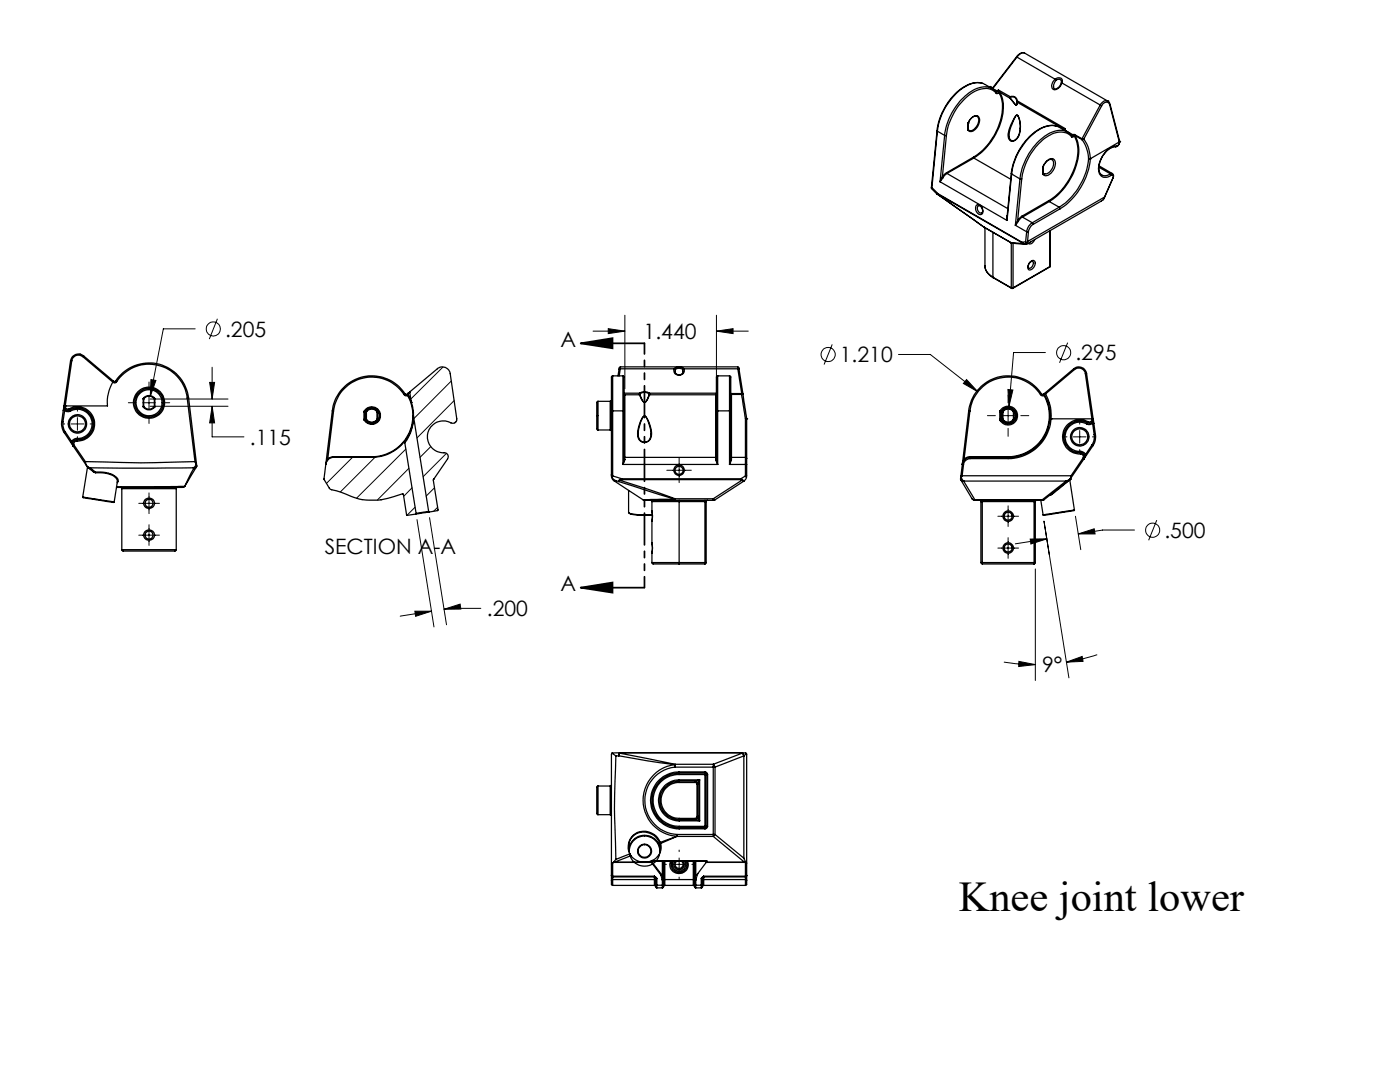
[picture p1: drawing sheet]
<svg xmlns="http://www.w3.org/2000/svg" width="279mm" height="216mm" viewBox="0 0 279 216" stroke-linecap="round" stroke-linejoin="round" font-family="sans-serif">
<defs><g id="words">
<text font-size="8.5" x="191.3" y="181.7">Knee joint lower</text>
<g font-size="4.2">
<text x="44.9" y="67.2">.205</text>
<text x="111.8" y="69.2">A</text>
<text x="128.5" y="67.7">1.440</text>
<text x="214.6" y="71.9">.295</text>
<text x="167.6" y="72.3">1.210</text>
<text x="49.9" y="88.8">.115</text>
<text x="232.4" y="107.3">.500</text>
<text x="64.8" y="110.6">SECTION A-A</text>
<text x="111.8" y="118">A</text>
<text x="97.2" y="123">.200</text>
<text x="208" y="134.1">9°</text>
</g>
</g></defs>
<g fill="none" stroke="#000" stroke-width=".25">
<path d="M196.1 16.7a5.4 5.4 0 0 0-5.2 1.7 13 13 0 0 0-3.9 7.7M197.5 17.3l.1 .1M197.5 17.3v.1M197.6 17.4l1.5 .8M197.6 17.4h.1M197.7 17.3h-.2M197.7 17.3l-.1 .1M198 17.7l-1.4-.8a3.9 3.9 0 0 0-4.2 .5 12.5 12.5 0 0 0-5.3 8.8M198.5 18l.3 .3M198.5 18a3.7 3.7 0 0 0-4.3 0 12.4 12.4 0 0 0-5.7 9M198.8 18.6a3.2 3.2 0 0 0-4.2-.4 11.9 11.9 0 0 0-5.7 8.8M198.8 18.3v.3"/>
<path d="M199.1 18.2l.2 .1M199.1 18.2l-.3 .1M199.2 18l.2 .3M199.2 18l.1 .3M199.2 18l-.1 .2M199.2 18l2.4 1.3M199.3 18.3v.2M199.3 18.5l-.3 .2-.2-.1M199.3 18.5a8 8 0 0 1-.2 7.2 12.3 12.3 0 0 1-4.8 5.7M199.3 18.5h.1M199.4 18.3l.1 .1M199.4 18.3h-.1"/>
<path d="M199.5 18.4l-.2 .1M199.5 18.4h.1M199.5 18.4l2 1.2M199.5 18.4a7.8 7.8 0 0 1 0 6.8 13.3 13.3 0 0 1-5.2 6.3M201.5 19.6l1.3 1.4 .2-.1v-.5M201.6 19.5l1.2 1.5 .2-.2-.1-.4M201.6 19.3a.95 .95 0 0 1 1.4 .8M201.6 19.5l-.1 .1M201.6 19.3v.1M201.6 19.3l-.1 .3M201.6 19.4v.1M201.6 19.4a.84 .84 0 0 1 1.3 .7"/>
<path d="M202.9 11.3l.1 .1M202.9 11.3l-4.8 6.2M203 11.4l-4.8 6.2-.5-.3M203 11.4l7.6 4.4M204.5 10.6a1.39 1.39 0 0 0-1.6 .7M204.5 10.6a1.39 1.39 0 0 0-1.5 .8M204.5 10.6l16.6 9.6M210.3 17.3h.1M210.6 15.8a1.37 1.37 0 0 0-.4 2 1.5 1.5 0 0 0 1.7-1.3M210.6 15.8a.77 .77 0 0 1 1-.3 .77 .77 0 0 1 .3 1M210.6 15.8l.2 .2M210.8 16a.59 .59 0 0 1 .7-.2 .59 .59 0 0 1 .3 .8"/>
<path d="M210.8 16l-.4 .5-.1 .8M211.8 16.6v.1a1.31 1.31 0 0 1-1.4 1l-.1-.4M211.9 16.5l-.1 .1M211.9 16.5l7.7 4.5M185.9 37.5l1 1.2M186 37.4l-.1 .1M186 37.4l1.2 1.3M186.9 38.7l9.5 6.6M186.9 38.6l.3 .1M186.9 38.6l.1 .1M186.9 38.6v.1M187 38.7l9.4 6.6"/>
<path d="M187 38.7l.2 .1M187 38.7h.1M187 26.1l.1 .1M187 26.1l-1.1 11.4M187.1 26.2l-1.1 11.2M187.1 26.2l1.4 .8M187.2 38.7v.1M187.2 38.7l16.8 9.7M187.2 38.8l16.8 9.7M187.6 36.3l13.4 7.7M188.1 35.3l-.5 1M188.1 35.3l.1 .2"/>
<path d="M188.2 35.5l-.6 .8M188.5 27h.4M188.5 27l-.9 9.3M188.9 27l-.8 8.3M188.9 34.5l-.8 .8M188.9 34.5l.1 .1M189 34.6l-.8 .9M189 34.6l12.1 7M193.2 25.9v.1M193.2 24.7v1.2M193.2 25.9l.2 .1M193.2 24.6l.1-.2a1.53 1.53 0 0 1 1.8-1.2 2.03 2.03 0 0 1-1.4 2.9l-.3-.1"/>
<path d="M193.2 24.6h.1M193.2 25.9h.1M193.2 24.6a1.77 1.77 0 0 1 1.9-1.5 1.94 1.94 0 0 1-.6 2.9 .85 .85 0 0 1-1.3 0M193.2 24.6v.1M193.2 24.6v1.3M193.4 26h.1M194.3 31.4v.1M194.3 31.4l-5.4 3.1M194.3 31.5l-5.3 3.1M194.3 31.5l7.4 4.3M201.4 27.3h.1M201.8 34.6l.1 .1"/>
<path d="M201.8 34.6l-.8 8.7M201.9 34.7l1.7 1M201.9 34.7l-.9 9.3M202.7 23.1l.3-.1a4.5 4.5 0 0 1-.1 4.7 .93 .93 0 0 1-1.1 .4 .93 .93 0 0 1-.6-1 8.6 8.6 0 0 1 1.5-4zM202.8 23h.2a4.2 4.2 0 0 1-.4 4.9 .75 .75 0 0 1-.9 .1 .75 .75 0 0 1-.3-.9 8.3 8.3 0 0 1 1.4-4.1zM202.9 20.1v.3M202.9 20.4h.1M203 20.1v.3M203 20.1h-.1M203 20.1l9.6 5.6M203 20.4l9.3 5.4M203.6 35.7h.3"/>
<path d="M203.6 35.7l-1 9.2M203.9 35.7l-.8 8.3M208.1 34.6l.1 .2M208.1 33.4v1.2M208.2 33.2a2.07 2.07 0 0 1 2-1.5 1.66 1.66 0 0 1 0 2.3 1.55 1.55 0 0 1-1.9 .9l-.1-.1M208.2 33.2l-.1 .2M208.2 33.2h.1M208.2 34.5l.1 .1M208.2 34.5v.1M208.2 34.5v.3M208.2 33.3l-.1 .1M208.2 34.5l-.1 .1"/>
<path d="M208.2 33.3v1.2M208.2 33.2l.2-.4a1.37 1.37 0 0 1 1.6-.9 2.01 2.01 0 0 1-1.3 2.8l-.4-.1M208.2 33.2v.1M208.3 34.6h.1M211 25.2a5.1 5.1 0 0 0-4.9 1.5 12.7 12.7 0 0 0-4.3 7.9M212.3 25.8h.1M212.3 25.9h.1M212.3 25.8v.1M212.3 25.8l.1 .1M212.4 25.9l1.7 1M212.4 25.9v.1M212.6 25.7l-.3 .1"/>
<path d="M212.6 25.7l-.3 .2M212.6 25.7l-.2 .2M213.1 26.4l-1.7-1a4.4 4.4 0 0 0-4.6 .8 12.8 12.8 0 0 0-4.9 8.5M213.5 26.7a3.5 3.5 0 0 0-4.3 0 12.6 12.6 0 0 0-5.6 9M213.5 26.7l.4 .4v.2M213.9 27.3a3.4 3.4 0 0 0-4.7-.2 12 12 0 0 0-5.3 8.6M214.1 26.9l.2 .2M214.1 26.9l.4 .1M214.1 26.9l-.2 .1M214.3 27.1l-.1 .2h-.3M214.3 27.1a7.1 7.1 0 0 1 .2 6.2 12.6 12.6 0 0 1-5.2 6.7M214.5 27v.1"/>
<path d="M214.5 26.8l-.4 .1M214.5 26.8v.2M214.5 27l1.4 .8M214.5 26.8l1.4 .9M214.5 27.1a7.2 7.2 0 0 1 .2 6.3 12.9 12.9 0 0 1-5.3 6.8M214.5 27.1h-.2M215.9 27.8a6.6 6.6 0 0 1 1.3 3.9M215.9 27.8v.1M215.9 27.7l.4 .1M215.9 27.7h.1M215.9 27.7v.2M215.9 27.7v.1"/>
<path d="M216.3 27.8a6.6 6.6 0 0 1 1.3 3.9M216.3 27.8l-.4 .1M217.2 31.7a13.2 13.2 0 0 1-5.8 9.6M217.2 31.7h.4M217.6 31.7a13.5 13.5 0 0 1-6 10M217.6 31.7h.1M219.3 33.1l2.7 1.5M219.3 33.4l2.3 1.3M219.6 21l.3 .1M219.6 21l-3.7 6.7M219.9 21.1l-3.6 6.7M220.4 39.3l-.2 .6-.5 .2-14.8 8.6"/>
<path d="M220.4 39.3l-15.3 8.9M221.1 20.2l.4 .6M221.1 20.2h.1M221.1 20.2a1.15 1.15 0 0 0-1.5 .8M221.5 21a.84 .84 0 0 0-.9-.6 .84 .84 0 0 0-.7 .7M221.5 21l1.9 7.3M221.5 20.8l1.9 7.4v.1M221.5 20.8v.2M221.6 34.7l.2 .3M221.8 35a.3 .3 0 0 1 .4 .1 .3 .3 0 0 1-.1 .4M222 34.6a.65 .65 0 0 1 .1 .9M222 34.6l-.4 .1"/>
<path d="M222.1 35.5h.1M222.1 35.5l-1.7 3.8M222.1 35.5l-1.8 4.1M222.6 29.3a4.5 4.5 0 0 0-3.3 4.2 1.33 1.33 0 0 0 .7 1.5 1.33 1.33 0 0 0 1.6-.3M222.8 29.1a4.5 4.5 0 0 0-3.5 3.9 1.91 1.91 0 0 0 1 2.4l.7-.1 .8-.3M222.8 29.1l-.2 .2M223.4 28.4a.76 .76 0 0 1-.6 .7M223.4 28.3h.1M223.4 28.3l-5.8 3.4M223.4 28.2a1.02 1.02 0 0 1-.8 1.1M223.4 28.2h.1M223.4 28.2v.2"/>
<path d="M194.8 41a.85 .85 0 0 1 1.3 .7 .69 .69 0 0 1-.3 1.1 .69 .69 0 0 1-.9-.5 1.35 1.35 0 0 1-.1-1.3zM195.3 41a.88 .88 0 0 1 .7 .6 .88 .88 0 0 1-.2 .9 .91 .91 0 0 1-.5-1.5zM196.4 45.3v.1M196.4 45.3h.1M196.4 45.3l5.4 3.1M196.4 45.4l5.4 3.1M196.6 45.4v7.7a2.76 2.76 0 0 0 1.6 2.2M196.6 53.1a2.69 2.69 0 0 0 1.6 2.3M198.2 55.3v.1M198.2 55.3l3.6 2.1M198.2 46.4v8.9M198.2 55.4l3.7 2.1"/>
<path d="M201 43.3v.7M201 43.3h.1M201 43v1M201.8 48.4l.3 .1M201.8 48.4v.1M201.8 48.4l2.5 .2M201.8 48.5h.3M201.8 57.4h.4M201.8 57.4l.1 .1M201.8 48.5v8.9M201.9 57.5h.2M202.1 48.5l2.5 .3"/>
<path d="M202.2 57.4l-.1 .1M202.2 48.6v8.8M202.6 44.9l2.3 1.3M203.1 44l-.5 .9M203.1 44l.1 .1M203.2 44.1l-.6 .8M203.9 43.1l-.8 .9M203.9 43.1l.1 .2M204 48.4l.3 .2M204 48.4v.1M204 43.3l-.8 .8M204 48.5l.3 .1"/>
<path d="M204 43.3l2 1.2M204.3 48.6h.1M204.3 48.6l.2 .2M204.3 48.6l.4 .2M204.5 48.8h.2M204.5 48.8h.1M204.7 48.2l.2 .3M204.7 48.2l-.7 .2M204.9 46.2h.3M204.9 48.5v.2M204.9 48.7l-.2 .1M204.9 46.2l-.2 2"/>
<path d="M205.1 48.2l-.2 .3M205.2 46.2l-.1 2M205.6 52.3a.57 .57 0 0 1 .8-.3 .57 .57 0 0 1 .2 .8 1.03 1.03 0 0 1-1.4 1 1.3 1.3 0 0 1 .4-1.5zM205.6 52.3a.37 .37 0 0 1 .6-.1 .37 .37 0 0 1 0 .6 .67 .67 0 0 1-1 .6l.1-.7zM205.7 48.2l-.1 .1M206 44.5a2.26 2.26 0 0 0-1.1 1.7M206 44.5l.2 .3M206.2 44.8a2.13 2.13 0 0 0-1 1.4M206.5 47.8a.86 .86 0 0 1-1.3 .7M209.3 40l.1 .2M209.3 40l-5.4 3.1M209.4 40.2l2 1.1"/>
<path d="M209.4 40.2l-5.4 3.1M209.4 53.3l-7.3 4.2M209.5 53.2l-.1 .1M209.5 53.2l-7.3 4.2M209.5 46.1v7.1M209.6 53.1l-.2 .2M209.6 53.1l-.1 .1M209.6 46v7.1M211.4 41.3l.2 .4M211.4 41.3l-5.4 3.2M211.6 41.7l-5.4 3.1M14.1 72h.2"/>
<path d="M14.1 72l-1.3 9M14.3 72l-1.3 9M16 70.7h.1M16.5 71.2a1.35 1.35 0 0 0-2.2 .8M16.5 71.2l6 5M16.7 71l-.2 .2M16.7 71a1.59 1.59 0 0 0-2.6 1M16.7 71l5.9 5M22.5 76.2a8.4 8.4 0 0 0-1.1 4.8h-8.4M22.5 76.2v.1M22.6 76l-.1 .2M22.6 76l.1 .1"/>
<path d="M22.7 76.1l-.2 .2M23.1 76l-.2 .2-.2-.1M23.1 76l.2 .2M23.1 76a8 8 0 0 1 8.4-3.4 8 8 0 0 1 6.1 6.8M23.3 76.2a.46 .46 0 0 1-.8 .1M23.3 76.2a7.7 7.7 0 0 1 8.2-3.3 7.7 7.7 0 0 1 5.9 6.5M28.6 79.6h.1M28.6 79.6v1.5M28.6 79.5a1.41 1.41 0 0 1 2.3 0M28.6 79.5v.1M28.6 79.5l.1 .1M28.7 79.6v1.5"/>
<path d="M28.7 79.6a1.31 1.31 0 0 1 2.1 0M28.7 79.6h.1M30.8 79.6h.1M30.8 79.6v1.5M30.9 79.5v.1M30.9 79.5l-.1 .1M30.9 79.6v1.5M37.4 79.4l1.5 12.7M37.6 79.4h-.2M37.6 79.4l1.6 13M80.6 78.7a.49 .49 0 0 0 .8 .2M80.6 78.7a7.7 7.7 0 0 0-8.1-3.2 7.7 7.7 0 0 0-5.9 6.5"/>
<path d="M80.9 78.6l-.3 .1M80.9 78.6l.1 .1h.2M80.9 78.6a7.9 7.9 0 0 0-8.5-3.4 7.9 7.9 0 0 0-6.1 6.8M81.2 78.7l.1 .1M81.3 78.8h.1M81.3 78.8l.1 .1M81.4 78.9a8.2 8.2 0 0 1-7.2 12.2M81.4 78.7l-.1 .1M81.4 78.8l.7 1.5M81.4 78.8h-.1M81.5 78.7l.6 1.6M81.5 78.6v.1"/>
<path d="M81.5 78.7l-.1 .1M81.5 78.8l-.1 .1M81.5 78.5v.1M81.5 78.5l-.1 .3M81.5 78.5l-.2 .3M81.5 78.5l-.3 .2M81.8 78.3l-.3 .3M81.8 78.3l.3 2M81.8 78.2l5.5-4.6a1.56 1.56 0 0 1 2.6 1l1.3 9a.84 .84 0 0 1-.5 .8 .84 .84 0 0 1-1-.2 3.2 3.2 0 0 0-4.4 2.6 3.2 3.2 0 0 0 3.6 3.6 .79 .79 0 0 1 .4 1.2l-2.8 4.1 .9 6.1-1.7 .4M81.8 78.2v.1M81.8 78.2l-.3 .3M122 79.8l-.2 .3"/>
<path d="M122.3 75l-.3 .2v6.8M122.3 75v7M122.3 75h2M123.5 73.7l-.2 1.3M123.8 73.6l-.3 .1M123.8 73.6h10.8M123.8 73.6l-.2 1.4M123.8 73.2l-.2 .2-.1 .3M123.8 73.2v.4M123.8 73.2h23.4M124.3 75l.3 .1v6.9M124.3 75v7"/>
<path d="M124.6 78.6v.1M124.6 78.5h3.1M124.6 78.7l.1 .1M124.6 78.7h.1M124.7 78.8v12.5M124.7 78.8l-.1 .1M124.7 78.8h-.1M124.7 78.8h.1M124.7 78.8h2.9M127.6 78.8l.6 1.2 .4 .3 .3-.1 .7-1.4M127.7 78.5a1.79 1.79 0 0 1 1.9 0M127.7 78.5l-.1 .3"/>
<path d="M127.7 78.5v.1M127.7 78.7l-.1 .1M127.7 78.7l.1 .3a1.69 1.69 0 0 0 .8 1.3l.5-.4 .5-1.2M127.7 78.6v.1M127.7 78.6a1.5 1.5 0 0 1 1.8 0M129.5 78.6l.1 .1M129.6 78.7v.1M129.6 78.5l-.1 .1M129.6 78.5v.3M129.6 78.5h13.4M129.6 78.8h13.3M134.6 73.6a.98 .98 0 0 0 .9 1.3 .98 .98 0 0 0 1-1.3"/>
<path d="M134.6 73.6l.2 .2M134.6 73.6a1.41 1.41 0 0 1 1.9 0M134.8 73.8a.78 .78 0 0 0 .5 1 .78 .78 0 0 0 1-.6M134.8 73.8a1.07 1.07 0 0 1 1.4 0M136.2 73.8l.1 .4M136.5 73.6l-.3 .2M136.5 73.6h10.7M142.8 78.8v12.5M142.8 78.8l.2 .1M142.9 78.8h-.1M142.9 78.8h.1M142.9 78.7v.1"/>
<path d="M142.9 78.7h.1M143 78.6l-.1 .1M143.2 75l-.2 .2v6.8M143.2 75v7M143.2 75h2.4M145.6 75l.2 .1v6.9M145.6 75v7M145.8 78.5h.1M145.8 78.7h.1M145.9 78.7l.1 .1M145.9 78.5v.2M145.9 78.7h2.1"/>
<path d="M145.9 78.5h2.1M146 78.8l-.2 .1M146 78.8v12.5M147.2 73.2l.3 .2v.3M147.2 73.2v.4M147.2 73.6l.3 .1M147.2 73.6l.8 4.9M147.5 73.7l.8 4.9M148 78.7l.8 4.9M148 78.5v.2M148 78.5l.3 .1M148 78.7h.1"/>
<path d="M148.3 78.6l-.3 .1M148.3 78.6l.7 5M207.6 78.7a.49 .49 0 0 0 .8 .2M207.6 78.7a7.7 7.7 0 0 0-8.1-3.2 7.7 7.7 0 0 0-5.9 6.5M207.9 78.6l-.3 .1M207.9 78.6l.1 .1h.2M207.9 78.6a7.9 7.9 0 0 0-8.5-3.4 7.9 7.9 0 0 0-6.1 6.8M208.2 78.7l.2 .2M208.2 78.7h.2M208.4 78.9a8.2 8.2 0 0 1-7.2 12.2M208.4 78.7a8 8 0 0 1 1.1 4.9M208.4 78.5l-.2 .2"/>
<path d="M208.4 78.7h.1M208.4 78.5v.2M208.4 78.5l.3 .1M208.4 78.8v.1M208.7 78.6l-.3 .1M208.7 78.6a8.8 8.8 0 0 1 1.1 5M214.3 73.6l.2 .1M214.3 73.6a1.57 1.57 0 0 1 2.6 1M214.3 73.6l-5.9 4.9M214.5 73.7a1.33 1.33 0 0 1 2.1 .9M214.5 73.7l-5.8 4.9M216.6 74.6h.3"/>
<path d="M216.6 74.6l1.3 9M216.9 74.6l1.3 8.9M12.3 84.1l.3 .1M12.3 84.1a3.3 3.3 0 0 0 .5 2.3M12.6 84.2a3.2 3.2 0 0 0 .5 2M12.6 81.9h.3M12.6 81.9l-.3 2.2M12.8 81a.82 .82 0 0 0 1.1 .8M12.8 81h.2M12.8 81l.1 .9M12.8 81l-.2 .9M12.8 81h.1"/>
<path d="M12.8 86.4l1.3 1.9M12.9 81.9a1.15 1.15 0 0 0 1.2 .1M12.9 81.9l-.3 2.3M13 81a.56 .56 0 0 0 .8 .6M13 81h.1M13.1 86.2l-.3 .2M13.1 86.2l1.2 1.9M13.8 81.6l.1 .2M13.8 81.6a3.4 3.4 0 0 1 5 2.2 3.4 3.4 0 0 1-3.5 4.2M13.9 81.8a3.2 3.2 0 0 1 4.7 2.1 3.2 3.2 0 0 1-3.3 3.9M13.9 81.8l.2 .2M14.1 82a2.91 2.91 0 0 1 4.2 1.9 2.91 2.91 0 0 1-3 3.6"/>
<path d="M14.1 88.3l.5 .7M14.3 88.1l-.2 .2M14.3 88.1l.3 .9M14.6 89l2.7 3.9M14.8 88.9l-.2 .1M14.8 88.9l2.2 3.2M15.3 88a.56 .56 0 0 0-.5 .9M15.3 87.8v.2M15.3 87.8a.79 .79 0 0 0-.7 .4 .79 .79 0 0 0 0 .8M15.3 87.5a1.18 1.18 0 0 0-1 .6M15.3 87.5v.3M16.5 99.2l.2 .1 3.5 .6a5.4 5.4 0 0 0 2.6 .3"/>
<path d="M16.5 99.2l6.3 1M17 92.1l.3 .8M17 92.1a276.1 276.1 0 0 0 21.9 0M17.3 92.9l.1 .1M17.4 93.1l.6 .2M17.4 93.1l1.3 1M17.4 93v.1M17.4 93.1l.1 .1M17.5 93.2l1.2 1M17.5 93.2l-1 6M18 93.3h20.6M18 93.3l1 .9"/>
<path d="M18.6 83.9h.1M18.7 94.2l.4 .1M18.7 94.1l.3 .1M18.7 94.1v.1M19 94.2a5.3 5.3 0 0 1 4.5 1.4l.1 .5-.2 .2M19 94.2l.1 .1M19.1 94.3a5.1 5.1 0 0 1 4.1 1.2l.2 .6M23.2 97.3h13.2M23.4 96.1h.1M23.4 96.1l-.6 4.1M24.1 97.3l.2 .2M24.3 97.5h10.9"/>
<path d="M24.3 97.5v12.2M28.6 81.1v.1M28.6 81.1h.1M28.6 81.2a1.47 1.47 0 0 0 2.3 0M28.7 81.1v.1M28.7 81.2h-.1M28.7 81.2a1.31 1.31 0 0 0 2.1 0M30.8 81.2h.1M30.8 81.1v.1M30.8 81.1h.1M30.9 81.1v.1M35.2 97.5v12.2"/>
<path d="M35.4 97.3l-.2 .2M36.9 97l-.5 .3M36.9 97l-13.7 .2M36.9 96.9v.1M36.9 96.9l-.5 .4M38.6 93.3v.2M38.6 93.5l-1.7 3.5M38.9 92.1l.3 .5M39.2 92.6l-.6 .7M39.2 93.2l-.6 .3M39.2 93.2l-2.3 3.7M39.2 93.2h.1"/>
<path d="M39.2 92.4v.2M39.2 92.4l.1 .6M39.3 93l-.1 .2M65.4 91.6l.1 .1M66.3 82l-1.6 13.6 1.3 2 2.1 .6a13.3 13.3 0 0 0 6.7 1.6l1.3-.1 1.3-.3 3-.9 .8 4.3 1.7-.2M66.3 82h.3M66.6 82l-1.2 9.6M66.6 91.3a1.57 1.57 0 0 0-1.6 1.4l.4-1.1M66.6 91.1v.2M66.6 91.1l-.5 .1-.7 .4M66.6 91.3h7.6M66.6 91.1h7.6"/>
<path d="M72.6 83.7l.1 .1M72.6 83.7h.2M72.6 82.2h.2M72.6 82.2v1.5M72.7 82.1a1.74 1.74 0 0 1 2.6-.5 1.74 1.74 0 0 1 0 2.7 1.74 1.74 0 0 1-2.6-.5M72.7 82.1l-.1 .1M72.7 82.1h.1M72.8 83.7h.1M72.8 82.1l.1 .1M72.8 82.2v1.5M72.8 83.7l-.1 .1M72.8 82.1a1.62 1.62 0 0 1 2.4-.4 1.62 1.62 0 0 1 0 2.5 1.62 1.62 0 0 1-2.4-.5"/>
<path d="M72.8 82.1v.1M72.9 83.7h-.1M72.9 82.2a1.48 1.48 0 0 1 2.2-.4 1.48 1.48 0 0 1 0 2.2 1.48 1.48 0 0 1-2.2-.3M72.9 82.2v1.5M73 83.6l.1 .2M73 83.6h.1M73 82.2h.1M73 82.2v1.4M73.1 82.1a1.41 1.41 0 0 1 2.2 0M73.1 82.1l-.1 .1M73.1 83.8a1.47 1.47 0 0 0 2.2 0M73.1 82.1h.1"/>
<path d="M73.1 83.6l.1 .1M73.1 82.2v1.4M73.2 82.1a1.31 1.31 0 0 1 2 0M73.2 83.7a1.31 1.31 0 0 0 2 0M73.2 83.7l-.1 .1M73.2 82.1l-.1 .1M74.2 91.1v.2M75.2 83.7l.1 .1M75.2 82.1v.1M75.2 83.6h.2M75.2 82.2h.2M75.2 83.6v.1"/>
<path d="M75.2 82.2v1.4M75.3 82.1l.1 .1M75.3 82.1h-.1M75.4 83.6l-.1 .2M75.4 82.2v1.4M80.6 88.3h.2M80.6 88.3a8.2 8.2 0 0 1-6.4 3M80.8 88.3l2.2 14.1M82.1 80.3h.1M82.1 80.3l.4 1.7v1M82.5 83a8.4 8.4 0 0 1-1.9 5.2v.1M82.5 83a8.1 8.1 0 0 1-1.7 5.3"/>
<path d="M82.5 83h.1M82.5 83l3 19.1M119.3 80.1l-.2 .2v5.3l.2 .2M119.3 80.1v5.7M119.3 80.1h2.5M119.3 85.8h2.5M121.8 85.8l.2 .2M121.8 80.1v5.7M122 94.7v.2a1.16 1.16 0 0 0 .6 1.1M122 94.7l.1 .5M122 82v12.7M122.1 95.2l.3 .4 .5 .3"/>
<path d="M122.3 95l-.2 .2M122.3 82h-.3M122.3 95l1.8 .5M122.3 82v13M122.3 82h2M122.6 96l5.7 3.7M122.6 96h.1M122.9 95.9l-.3 .1M122.9 95.9l.6 .2M123.5 96.1l11.2 3.5M123.6 95.8l-.1 .3M123.6 95.8h.1"/>
<path d="M123.6 95.8l11.1 3.7M124.1 95.5l-.5 .3M124.1 95.7l-.5 .1M124.1 95.5v.2M124.1 95.7h23.7M124.1 95.5h23.7M124.3 82h.3M124.3 82v10.7M124.3 92.7h18.9M124.6 91.6l-.3 1.1M124.6 91.6l.1 .1M124.6 91.1l.1 .2"/>
<path d="M124.6 82v9.6M124.7 91.7l-.4 1M124.7 91.3v.4M124.7 91.3h18.1M125.4 97.9v4.3M127.4 86.6a5.3 5.3 0 0 1 1.2-3.6h.1a5 5 0 0 1 .9 4.7 1.28 1.28 0 0 1-1.5 .4 1.28 1.28 0 0 1-.7-1.5M128.3 83.2l.4-.2a5.3 5.3 0 0 1 1.1 4.5 1.37 1.37 0 0 1-1.6 .7 1.37 1.37 0 0 1-1-1.4l.4-2zM128.3 99.7l.4 .1h6M129.8 99.8l.3 .3M134.7 99.6v.2M134.7 99.6l-6.4 .1M134.7 99.5v.1"/>
<path d="M134.7 99.5v.3M134.7 99.5h7.6M134.7 99.8h7.6M135.5 99.8v.3M140.7 99.8v.3M141.2 99.8l-.3 .3M142.3 99.5l.4 .2M142.3 99.5v.3M142.7 99.7l-.4 .1M142.8 91.7l.4 1M142.8 91.3v.4M143 91.6l-.2 .1"/>
<path d="M143 91.6l.2 1.1M143 91.1l-.2 .2M143 82v9.6M143.2 82h-.2M143.2 82h2.4M143.2 82v10.7M145.6 82h.2M145.6 92.7h3.2M145.6 82v10.7M145.8 91.6l-.2 1.1M145.8 91.6l.2 .1M145.8 91.1l.2 .2"/>
<path d="M145.8 82v9.6M146 91.7l-.4 1M146 91.3v.4M146 91.3h2.8M147.8 95.7l.3 .1M147.8 95.5v.2M147.8 95.5l.4 .2M148.1 95.8l.3 .2M148.1 95.8l-5.8 3.7M148.2 95.7l-.1 .1M148.2 95.7l.2 .3M148.4 96l-5.7 3.7"/>
<path d="M148.8 95l.2 .3M148.8 92.7h.2M148.8 91.3v1.4M148.8 91.3l.2 .2M148.8 83.6v7.7M148.8 83.6h.2M148.8 95l-1 .5M148.8 92.7v2.3M149 95.3l-.6 .7M149 91.5v1.2M149 83.6h.1M149 83.6v7.9"/>
<path d="M149 92.7v2.6M191.7 95.5l.1 .2M191.7 95.5l.1 .3M191.8 95v.3M191.8 95.7l.5 .3M191.8 95.8l.5 .2M191.8 95.7v.1M191.8 95l-.1 .5M191.8 95.8l2.2 3.7M191.8 95.3l.5 .7M192 94.9h21.7M192 94.9l-.2 .4"/>
<path d="M192.1 92.7h.2M192.1 92.7l-.3 2.3M192.3 92.7l-.3 2.2M192.3 96h20.5M192.3 96h.1M192.3 96l2.3 3.7M192.4 91.6l.1 .1M192.4 91.6l-.3 1.1M193.3 82h.3M193.3 82l-1.2 10.7M193.6 82l-1.2 9.6M193.6 91.5a1.34 1.34 0 0 0-1.3 1.2"/>
<path d="M193.6 91.3v.2M193.6 91.3a1.54 1.54 0 0 0-1.5 1.4M193.6 91.1v.2M193.6 91.1l-.5 .1-.7 .4M193.6 91.3h7.6M193.6 91.5h7.6M193.6 91.1h7.6M194 99.5l.6 .2M194 99.5l.6 .3M194.6 99.7v.1M194.6 99.8h13.4M194.6 99.7h13.4"/>
<path d="M195.5 99.8l.3 .3M196 99.8v.3M199.5 83.6l.1 .3M199.5 83.6h.3M199.5 82.2h.3M199.5 82.2v1.4M199.6 82a1.87 1.87 0 0 1 2.8-.5 1.87 1.87 0 0 1 0 2.9 1.87 1.87 0 0 1-2.8-.5M199.6 82l-.1 .2M199.6 82l.2 .1M199.8 83.6v.2M199.8 83.7h.1M199.8 82.2v1.4"/>
<path d="M199.8 82.1a1.63 1.63 0 0 1 2.5-.4 1.63 1.63 0 0 1 0 2.5 1.63 1.63 0 0 1-2.5-.4M199.8 83.8l-.2 .1M199.8 82.1v.1M199.8 82.1l.1 .1M199.8 83.7v.1M199.9 83.7h-.1M199.9 82.2a1.5 1.5 0 0 1 2.3-.4 1.5 1.5 0 0 1 0 2.3 1.5 1.5 0 0 1-2.3-.4M199.9 82.2v1.5M200 83.6l.1 .2M200 83.6h.2M200 82.2h.2M200 82.2v1.4"/>
<path d="M200.1 82.1a1.38 1.38 0 0 1 2.2 0M200.1 82.1l-.1 .1M200.1 83.8a1.43 1.43 0 0 0 2.2 0M200.1 82.1h.1M200.2 82.1a1.31 1.31 0 0 1 2 0M200.2 83.7a1.31 1.31 0 0 0 2 0M200.2 83.7l-.1 .1M200.2 83.6v.1M200.2 82.1v.1M200.2 82.2v1.4M201.2 91.3v.2M201.2 91.1v.2"/>
<path d="M202.2 83.7l.1 .1M202.2 82.1v.1M202.2 83.6h.2M202.2 82.2h.2M202.2 83.6v.1M202.2 82.2v1.4M202.3 82.1l.1 .1M202.3 82.1h-.1M202.4 83.6l-.1 .2M202.4 82.2v1.4M206.4 99.8v.3M206.9 99.8l-.3 .3"/>
<path d="M207.7 99.8l.5 2.9M208 99.7v.1M208.4 99.7h-.4M208.4 99.7l-.4 .1M209.1 80.3h.1M209.5 83.6h.3M209.5 83.6a8.3 8.3 0 0 1-8.3 7.7M209.6 98.7l.1 .1M209.7 98.8h-.3M209.8 83.6h.1M209.8 83.6a8.6 8.6 0 0 1-8.6 7.9M209.8 83.6h8.1"/>
<path d="M209.8 98.6l.1 .1M209.9 98.7l-.2 .1M212.8 96l-4.8 3.7M213.5 95.8l-3.6 2.9M213.5 95.8l.9 5.9M213.5 95.7v.1M213.6 95.6h.1M213.6 95.6l-.8 .4M213.6 95.6l-5.2 4.1M213.7 94.9l-.1 .7M215.6 90.1a1.17 1.17 0 0 1 1 .6M215.6 90.1l.1 .2"/>
<path d="M215.7 90.6a.54 .54 0 0 1 .4 .3 .54 .54 0 0 1 0 .5M215.7 90.3v.3M215.7 90.3a.78 .78 0 0 1 .7 .5 .78 .78 0 0 1-.1 .8M216.1 91.4l.2 .2M216.1 91.4l-2.4 3.5M216.3 91.6l-2.7 4M216.6 90.7l.2 .1M216.6 90.7l-.3 .9M216.8 90.8l-.5 .8M216.9 84.6a2.91 2.91 0 0 0-4.2 1.9 2.91 2.91 0 0 0 2.9 3.6M217 84.4a3.2 3.2 0 0 0-4.6 2.1 3.2 3.2 0 0 0 3.3 3.8M217 84.4l-.1 .2"/>
<path d="M217.1 84.1l-.1 .3M217.1 84.1a3.4 3.4 0 0 0-4.9 2.3 3.4 3.4 0 0 0 3.5 4.2M217.9 83.6h.1M217.9 83.6a.53 .53 0 0 1-.2 .5 .53 .53 0 0 1-.6 0M217.9 88.8l.2 .1M217.9 88.8l-1.3 1.9M218.1 84.5a1.15 1.15 0 0 1-1.2 .1M218.1 84.5l.3 2.2M218.1 88.9l-1.3 1.9M218.2 83.5l-.3 .1M218.2 83.6h-.3M218.2 83.6a.8 .8 0 0 1-1.2 .8"/>
<path d="M218.2 83.6l-.1 .9M218.2 83.6l.1 .9M218.2 83.5v.1M218.3 84.5h-.2M218.3 84.5l.3 2.2M218.4 86.7a2.89 2.89 0 0 1-.5 2.1M218.6 86.7a3.1 3.1 0 0 1-.5 2.2M218.6 86.7h-.2M24.3 109.7h10.9M24.3 109.7l.3 .3h10.3l.3-.3M83 102.4l-.1 .2M85.5 102.1l-2.5 .3"/>
<path d="M85.5 102.1l.2 .1M85.7 102.2l-2.8 .4M125.4 102.2l.4 .4M125.4 102.2a6.3 6.3 0 0 0 3.6 .5h1.2M125.9 102.6l2.1 .2h2.2M130.1 112.3l.3 .2h5.1M130.1 102.1l.1 .7-.1 1.2M130.1 102h.1M130.1 108.4l.1 .7-.1 1.2M130.1 108.3v.1M130.1 108.3l.1 .9-.1 1.2M130.1 100.1l.1 2.8-.1 5.4"/>
<path d="M130.1 100.1h5.4M130.1 112.3h5.4M130.1 110.4v1.9M135.5 112.3v.2M135.5 100.1h5.2M135.5 100.1v12.2M135.5 112.3h5.2M135.5 112.5h5.2M140.7 100.1h.2M140.7 112.3h.2M140.7 112.3v.2M140.7 100.1v12.2"/>
<path d="M140.9 112.3l-.2 .2M140.9 100.1v12.2M195.8 100.1h.2M195.8 112.3h.2M195.8 112.3l.2 .2M195.8 100.1v12.2M196 112.3v.2M196 100.1h10.4M196 112.3h10.4M196 112.5h10.4M196 100.1v12.2M200.4 103v.1"/>
<path d="M200.4 109.3v.1M201.9 109.1l.1 .3M201.9 102.7l.1 .3M206.4 100.1h.2M206.4 112.3h.2M206.4 112.3v.2M206.4 100.1v12.2M206.6 112.3l-.2 .2M206.6 100.1v12.2M214.4 101.7l-.2 .2-4.4 .7-1.4 .2-.2-.1M214.4 101.7l-6.2 1M119.3 156.8l-.2 .3v5.2l.2 .3"/>
<path d="M119.3 156.8v5.8M119.3 156.8h2.5M121.8 156.8v5.8M122 156.6l-.2 .2M122.1 150.3l-.1 .2v21.9M122.1 150.3l.8 .5M122.1 150.3h.1M122.9 150.8a188.7 188.7 0 0 0 0 20.7M123.5 150.8l11.2 1.8M123.5 150.8h-.6M123.6 150.3l-.1 .5M123.6 150.3h.1"/>
<path d="M123.6 150.3l11.1 2.2M123.9 150.2h-1.7M123.9 150.2l-.3 .1M124.1 150.2h-.2M124.1 150.2l-.5 .1M124.1 150.2h.1M124.1 150.2h23.7M134.7 152.6a7.2 7.2 0 0 0-6.4 7.3 7.2 7.2 0 0 0 6.8 7M134.7 152.6v.5M134.7 153.1a6.7 6.7 0 0 0-6 6.9 6.7 6.7 0 0 0 6.4 6.5M134.7 152.5v.6M134.7 152.5v.1"/>
<path d="M134.7 153.1h7.6M134.7 152.5h7.6M135.5 155.6v.3M135.5 154.6a5.2 5.2 0 0 0-5.1 5.1 5.2 5.2 0 0 0 5.1 5.2M135.5 154.3a5.4 5.4 0 0 0-5.4 5.4 5.4 5.4 0 0 0 5.4 5.4M135.5 154.3v.3M135.5 155.6a4.1 4.1 0 0 0-4.1 4.1 4.1 4.1 0 0 0 4.1 4.1M135.5 155.9a3.8 3.8 0 0 0-3.8 3.8 3.8 3.8 0 0 0 3.8 3.8M135.5 154a5.7 5.7 0 0 0-5.7 5.7 5.7 5.7 0 0 0 5.7 5.7M135.5 154v.3M135.5 156.1a3.6 3.6 0 0 0-3.6 3.6 3.6 3.6 0 0 0 3.6 3.6M135.5 155.9v.2"/>
<path d="M135.5 155.6h4.1M135.5 155.9h3.2M135.5 154.6h5.2M135.5 154.3h5.2M135.5 156.1h3.2M135.5 154h5.2M138.7 155.9a.66 .66 0 0 1 .6 .6M138.7 156.1h.2l.2 .4M138.7 155.9v.2M138.7 155.9h.1M139.1 156.5h.2M139.1 156.5v6.4"/>
<path d="M139.3 155.7l.2 .3M139.3 155.7l-.6 .2M139.3 156.5v6.4M139.3 156.5h.1M139.5 156l-.2 .5M139.6 155.6l-.1 .4M139.6 155.6l-.3 .1M139.6 155.6v8.2M140.7 154.6h.2M140.7 154.3v.3M140.7 154.3l.2 .3M140.7 154v.3"/>
<path d="M140.7 154a.54 .54 0 0 1 .5 .6M140.7 154.6v10.3M140.9 154.6h.3M140.9 154.6v10.3M141.2 154.6v10.3M142.3 153.1h.4M142.3 152.5l.4 .6M142.3 152.5v.6M142.3 153.1v13.4M142.7 153.1v13.4M147.8 150.2l.3 .1M147.8 150.2h.1"/>
<path d="M147.8 150.2h.2M148 150.2l1 .2M148 150.2l.2 .1M148.1 150.3l.3 .5M148.1 150.3h.1M148.1 150.3l-5.8 2.2M148.2 150.3l.2 .5M148.4 150.8l-5.7 2.3M148.4 150.8h.1M148.4 150.8v20.4M149 150.4l-.6 .4M149 150.4v24.2"/>
<path d="M119.3 162.6h2.5M121.8 162.6l.2 .2M122 174.7l.3 .3M122 175.6v.9l.3 .2M122 174.6l.3 .2M122 174.6v.1M122 174.7v.9M122 172.4v2.2M122.3 172.2l-.3 .2M122.3 175.5l-.3 .1M122.3 174.8v.2M122.3 175v.5"/>
<path d="M122.3 175.5v1.2M122.3 172.2v2.6M122.3 175h8.3M122.3 176.7h8.3M122.3 174.8h8.3M122.3 175.5h8.3M122.4 172.1h7.6l1.9 2.5M122.4 172.1l-.1 .1M122.6 172h7.5M122.6 172l-.2 .1M122.9 171.5l-.5 .6M125.5 169.8l.2 .6"/>
<path d="M125.7 170.4l-2.8 1.1M125.7 170.4l.2 .3M125.8 170.4h-.1M125.9 170.7l-3.3 1.3M125.9 170.7h.1M130 171.8h11.1M130.1 172l2 2.6M130.2 160.8h.1M130.6 175h.1M130.6 176.7h.2M130.6 174.8l.5 .5M130.6 174.8l.1 .2"/>
<path d="M130.6 174.8v.2M130.6 175v.5M130.6 175.5v1.2M130.7 175l.1 .1M130.8 176.4v.6l.3 .2M130.8 175.1l.3 .2M130.8 176.4l.3 .2M130.8 175.4l-.2 .1M130.8 176.6l-.2 .1M130.8 175.1v1.3M131.1 176.6v.6M131.1 177.2h1.1"/>
<path d="M131.1 176.6h1.1M131.1 175.3v1.3M131.6 168.2l.1 .2M131.6 168.2a3.2 3.2 0 0 0-3.3-2.2 3.2 3.2 0 0 0-2.9 2.8l.1 .2M131.7 168.4l.1 1.4a3.2 3.2 0 0 0-3.2-3.1 3.2 3.2 0 0 0-3.2 3.1v-.8M131.8 168.1v.2M131.8 168.1l-.2 .1M131.8 168.1a3.3 3.3 0 0 0-3.9-2.2 3.3 3.3 0 0 0-2.5 3.8M131.8 168.3a3.3 3.3 0 0 1-1.5 3.4 3.3 3.3 0 0 1-3.7-.3l-.7-.7M131.8 168.3l-.1 .1M131.9 174.6h.2M131.9 174.6l.3 .8"/>
<path d="M132.2 175.4v.2M132.2 174.6h-.1M132.2 176.6v.6M132.2 171.8v2.8M132.2 175.6v1M132.2 174.6l.2 .6M132.4 175.2l-.2 .2M132.4 175.2v.2M132.4 171.8v4.6M132.4 176.4v.6l-.2 .2M132.4 175.4l-.2 .2M132.4 176.4l-.2 .2"/>
<path d="M132.4 175.4l.3 .1M132.4 176.6l.2 .1M132.7 176.7h-.3M132.7 171.8v3.7M132.7 175.5v1.2M132.7 176.7h5.7M132.7 175.5h5.7M133.9 171.8a1.78 1.78 0 0 0 1.6 2.5 1.78 1.78 0 0 0 1.7-2.5M134.1 171.8a1.58 1.58 0 0 0 1.4 2.3 1.58 1.58 0 0 0 1.5-2.3M134.4 171.8a1.33 1.33 0 0 0 1.1 2 1.33 1.33 0 0 0 1.2-2M134.7 171.8a1.05 1.05 0 0 0 .1 1.5 1.05 1.05 0 0 0 1.4 0 1.05 1.05 0 0 0 .1-1.5M135.1 171.8a.8 .8 0 0 0-.2 1.2 .8 .8 0 0 0 1.2 0 .8 .8 0 0 0-.1-1.2"/>
<path d="M135.1 166.9l-3.3 1.2M135.1 166.5v.4M135.1 166.9h.1M135.1 166.9l-3.3 1.4M135.1 166.5h7.2M135.1 166.9h7.2M135.5 163.5v.3M135.5 164.9v.2M135.5 165.1v.3M135.5 163.3v.2M135.5 163.5h3.2M135.5 163.8h4.1"/>
<path d="M135.5 164.9h5.2M135.5 165.1h5.2M135.5 165.4h5.2M135.5 163.3h3.2M138.4 176.7h.2M138.4 171.8v3.7M138.4 175.5v1.2M138.6 176.4v.6l.3 .2M138.6 175.4l.3 .2M138.6 176.4l.3 .2M138.6 175.4l-.2 .1M138.6 176.6l-.2 .1"/>
<path d="M138.6 171.8v4.6M138.6 175.2l.3 .2M138.6 175.2v.2M138.6 171.8v3.4M138.7 163.5l.6 .2M138.7 163.3v.2M138.7 163.5h.1M138.9 176.6v.6M138.9 177.2h1M138.9 171.8v2.8M138.9 175.6v1M138.9 176.6h1"/>
<path d="M138.9 174.6l-.3 .6M138.9 175.4v.2M139.1 162.9l-.1 .3-.3 .1M139.1 162.9h.2M139.2 174.3l-.2 .3h-.1M139.2 174.3l-.3 1.1M139.3 163.7l.3 .1M139.3 162.9l.2 .6M139.3 162.9a.6 .6 0 0 1-.6 .6M139.3 162.9h.1M139.5 163.5l-.2 .2M139.5 163.5l.1 .3"/>
<path d="M139.9 176.6v.6M139.9 175.3v1.3M140.2 176.4v.6l-.3 .2M140.2 175.1l-.3 .2M140.2 176.4l-.3 .2M140.2 175.4l.2 .1M140.2 176.6l.2 .1M140.2 175.1v1.3M140.3 175l-.1 .1M140.4 175h-.1M140.4 176.7h-.2M140.4 174.8l-.5 .5"/>
<path d="M140.4 174.8l-.1 .2M140.4 174.8v.2M140.4 175v.5M140.4 175.5v1.2M140.4 175h8.4M140.4 176.7h8.4M140.4 174.8h8.4M140.4 175.5h8.4M140.7 164.9v.2M140.7 164.9h.2M140.7 165.1v.3M140.9 164.9l-.2 .2"/>
<path d="M140.9 164.9h.3M140.9 172.1h7.9M140.9 172.1l-1.7 2.2M141 172l-.1 .1M141 172h7.6M141.1 171.8h-11.1M141.1 171.8l-.1 .2M141.2 164.9l-.2 .4-.3 .1M142.3 166.5h.4M142.3 166.5v.4M142.3 166.9l6.3 5.1M142.7 166.5l-.4 .4"/>
<path d="M142.7 166.5l5.7 4.7M148.4 171.2l.4 .9M148.6 172l.2 .1M148.8 172.1h.1M148.8 175.5l.2 .1M148.8 174.8v.2M148.8 175v.5M148.8 175.5v1.2M148.8 172.1v2.7M148.8 172.1l.2 .1M149 174.7l-.2 .3M149 175.6v.9l-.2 .2"/>
<path d="M149 174.6l-.2 .2M149 174.6v.1M149 174.7v.9"/>
<circle cx="15.5" cy="84.6" r="1.85"/>
<circle cx="15.5" cy="84.6" r="1.6"/>
<circle cx="29.7" cy="80.4" r="2.61"/>
<circle cx="29.7" cy="80.3" r="3.1"/>
<circle cx="29.7" cy="80.4" r="2.85"/>
<circle cx="135.5" cy="93.9" r=".8"/>
<circle cx="135.5" cy="93.8" r="1.04"/>
<circle cx="215.5" cy="87.2" r="1.84"/>
<circle cx="215.5" cy="87.2" r="1.58"/>
<circle cx="29.7" cy="106.8" r="1.08"/>
<circle cx="29.7" cy="100.4" r="1.08"/>
<circle cx="29.8" cy="100.4" r=".8"/>
<circle cx="29.8" cy="106.8" r=".8"/>
<circle cx="201.2" cy="103" r="1.04"/>
<circle cx="201.2" cy="109.3" r="1.04"/>
<circle cx="201.2" cy="103" r=".8"/>
<circle cx="201.2" cy="109.3" r=".8"/>
<circle cx="128.6" cy="169.8" r="1.25"/>
<circle cx="128.6" cy="169.9" r="3"/>
<circle cx="128.6" cy="169.8" r="1.39"/>
</g>
<g fill="none" stroke="#000" stroke-width=".2">
<path d="M29.7 76.2v1.6M29.7 79.1v2.5M30 79.6h15.5M30.1 75.7l1 .2-1.1 3.2zM38.9 65.6h-6.3l-2.6 13.5M41.8 76.3h1l-.5 3.3zM42.3 73.3v6.3M43.4 63.6l-1.6 4.1M88.4 73.2l-6.4 6.4M90.1 76l-7.5 7.5M90.6 79.9l-7.4 7.5M118.4 66.1h6.3"/>
<path d="M121.4 65.6l3.3 .5-3.3 .5zM124.7 62.9v14.7M143 66.1l3.3-.5v1zM143 62.9v17.9M143 66.1h6.3M166.1 68.7l-1.6 4M179.3 70.7h6.4l9.5 7.5M192.9 75.7l2.3 2.5-2.9-1.7zM201.2 77.7l.9 .1-.7 3.3zM201.2 78.8v1.6M208.6 70.3h-6.3l-.9 10.8M213.1 68.4l-1.6 4"/>
<path d="M12.6 84.6h.3M14.2 84.6h2.5M15.5 81.7v.4M15.5 83.3v2.6M15.5 87.1v.4M18 84.6h.3M25.6 80.4h1.6M28.5 80.4h2.5M29.7 82.9v1.6M29.7 98.4v4.1M30 81.1h15.5M32.3 80.4h1.6"/>
<path d="M42.3 81.1l.5 3.3h-1zM42.3 81.1v6.1h6.4M70.3 91.3l-5.1 5.1M74.9 91.2l-7 7M81 89.6l-9.8 9.8M81.6 93.5l-6.3 6.3M82.2 97.3l-1.6 1.7M86 89.1l-2.2 2.2M86.7 97.3l-1.6 1.7M89.1 90.5l-4.6 4.6M91.1 84l-.4 .4M133.1 93.8h4.9"/>
<path d="M135.5 91.4v4.9M197.1 82.9h1.5M199.9 82.9h2.6M201.2 81.7v2.5M201.2 85.5v1.6M203.7 82.9h1.6M212.6 87.2h.3M214.2 87.2h2.5M215.5 84.3v.3M215.5 85.9v2.5M215.5 89.7v.3M218 87.2h.3"/>
<path d="M27.7 106.8h4.1M27.7 100.4h4.1M29.7 104.7v4.1M82.8 101.2l-1.6 1.6M83.2 103.7l3.4 21.4M85.7 103.3l3.4 21.4M87.3 101.2l-.8 .8M199.1 109.4h4.2M199.1 103h4.2M201.2 100.9v4.2M201.2 107.3v4.1M205.6 107.6l3.3-.1-3.2 1z"/>
<path d="M206.6 113.5v22.3M208.9 107.5l-6.3 1M209.4 110.7l-1-6.7 4.9 31.3M214.6 103l1.1 6.7M215.2 106.5l3.2-1 .1 1zM226.4 105.8h-6.3l-4.9 .7M230.9 103.8l-1.7 4M82.8 122h3.3l-3.2 1zM86.1 122l-6.2 .9M88.6 121.6l3.2-1.1 .2 1zM96 121.4h-6.4l-1 .2M200.3 132.1l3.2 .4 3.1 .1"/>
<path d="M203.3 132l3.3 .6-3.3 .4zM212.8 132.1l3.2-1.1 .1 1zM219 130.6l-3.1 .9-3.1 .6M132.7 172.5h.3M134.3 172.5h2.5M135.5 169.6v.3M135.5 171.2v2.5M135.5 175v.3M138.1 172.5h.3"/>
<circle cx="42.6" cy="65.6" r="1.41"/>
<circle cx="165.3" cy="70.7" r="1.41"/>
<circle cx="212.3" cy="70.4" r="1.41"/>
<circle cx="230" cy="105.8" r="1.42"/>
</g>
<path d="M115.9 68.5h12.7M115.9 68.5l6.3-1v2zM115.9 117.3h12.7M115.9 117.3l6.3-1.1v2.1z" fill="none" stroke="#000" stroke-width=".35"/>
<path d="M128.6 68.5v48.7" fill="none" stroke="#000" stroke-width=".35" stroke-dasharray="6.3 1.3 1.3 1.3 1.3 1.3" stroke-dashoffset="4.2"/>
<g fill="#000">
<path d="M115.9 68.5l6.3-1v2zM115.9 117.3l6.3-1.1v2.1z"/>
<path d="M121.4 65.6l3.3 .5-3.3 .5zM143 66.1l3.3-.5v1zM203.3 132l3.3 .6-3.3 .4zM212.8 132.1l3.2-1.1 .1 1zM205.6 107.6l3.3-.1-3.2 1zM215.2 106.5l3.2-1 .1 1zM192.9 75.7l-.6 .8 2.9 1.7zM201.2 77.7l.2 3.4 .7-3.3zM88.6 121.6l3.2-1.1 .2 1zM82.8 122h3.3l-3.2 1zM30.1 75.7l-.1 3.4 1.1-3.2zM41.8 76.3h1l-.5 3.3zM42.3 81.1l.5 3.3h-1z"/>
</g>
<use href="#words"/>
</svg>
